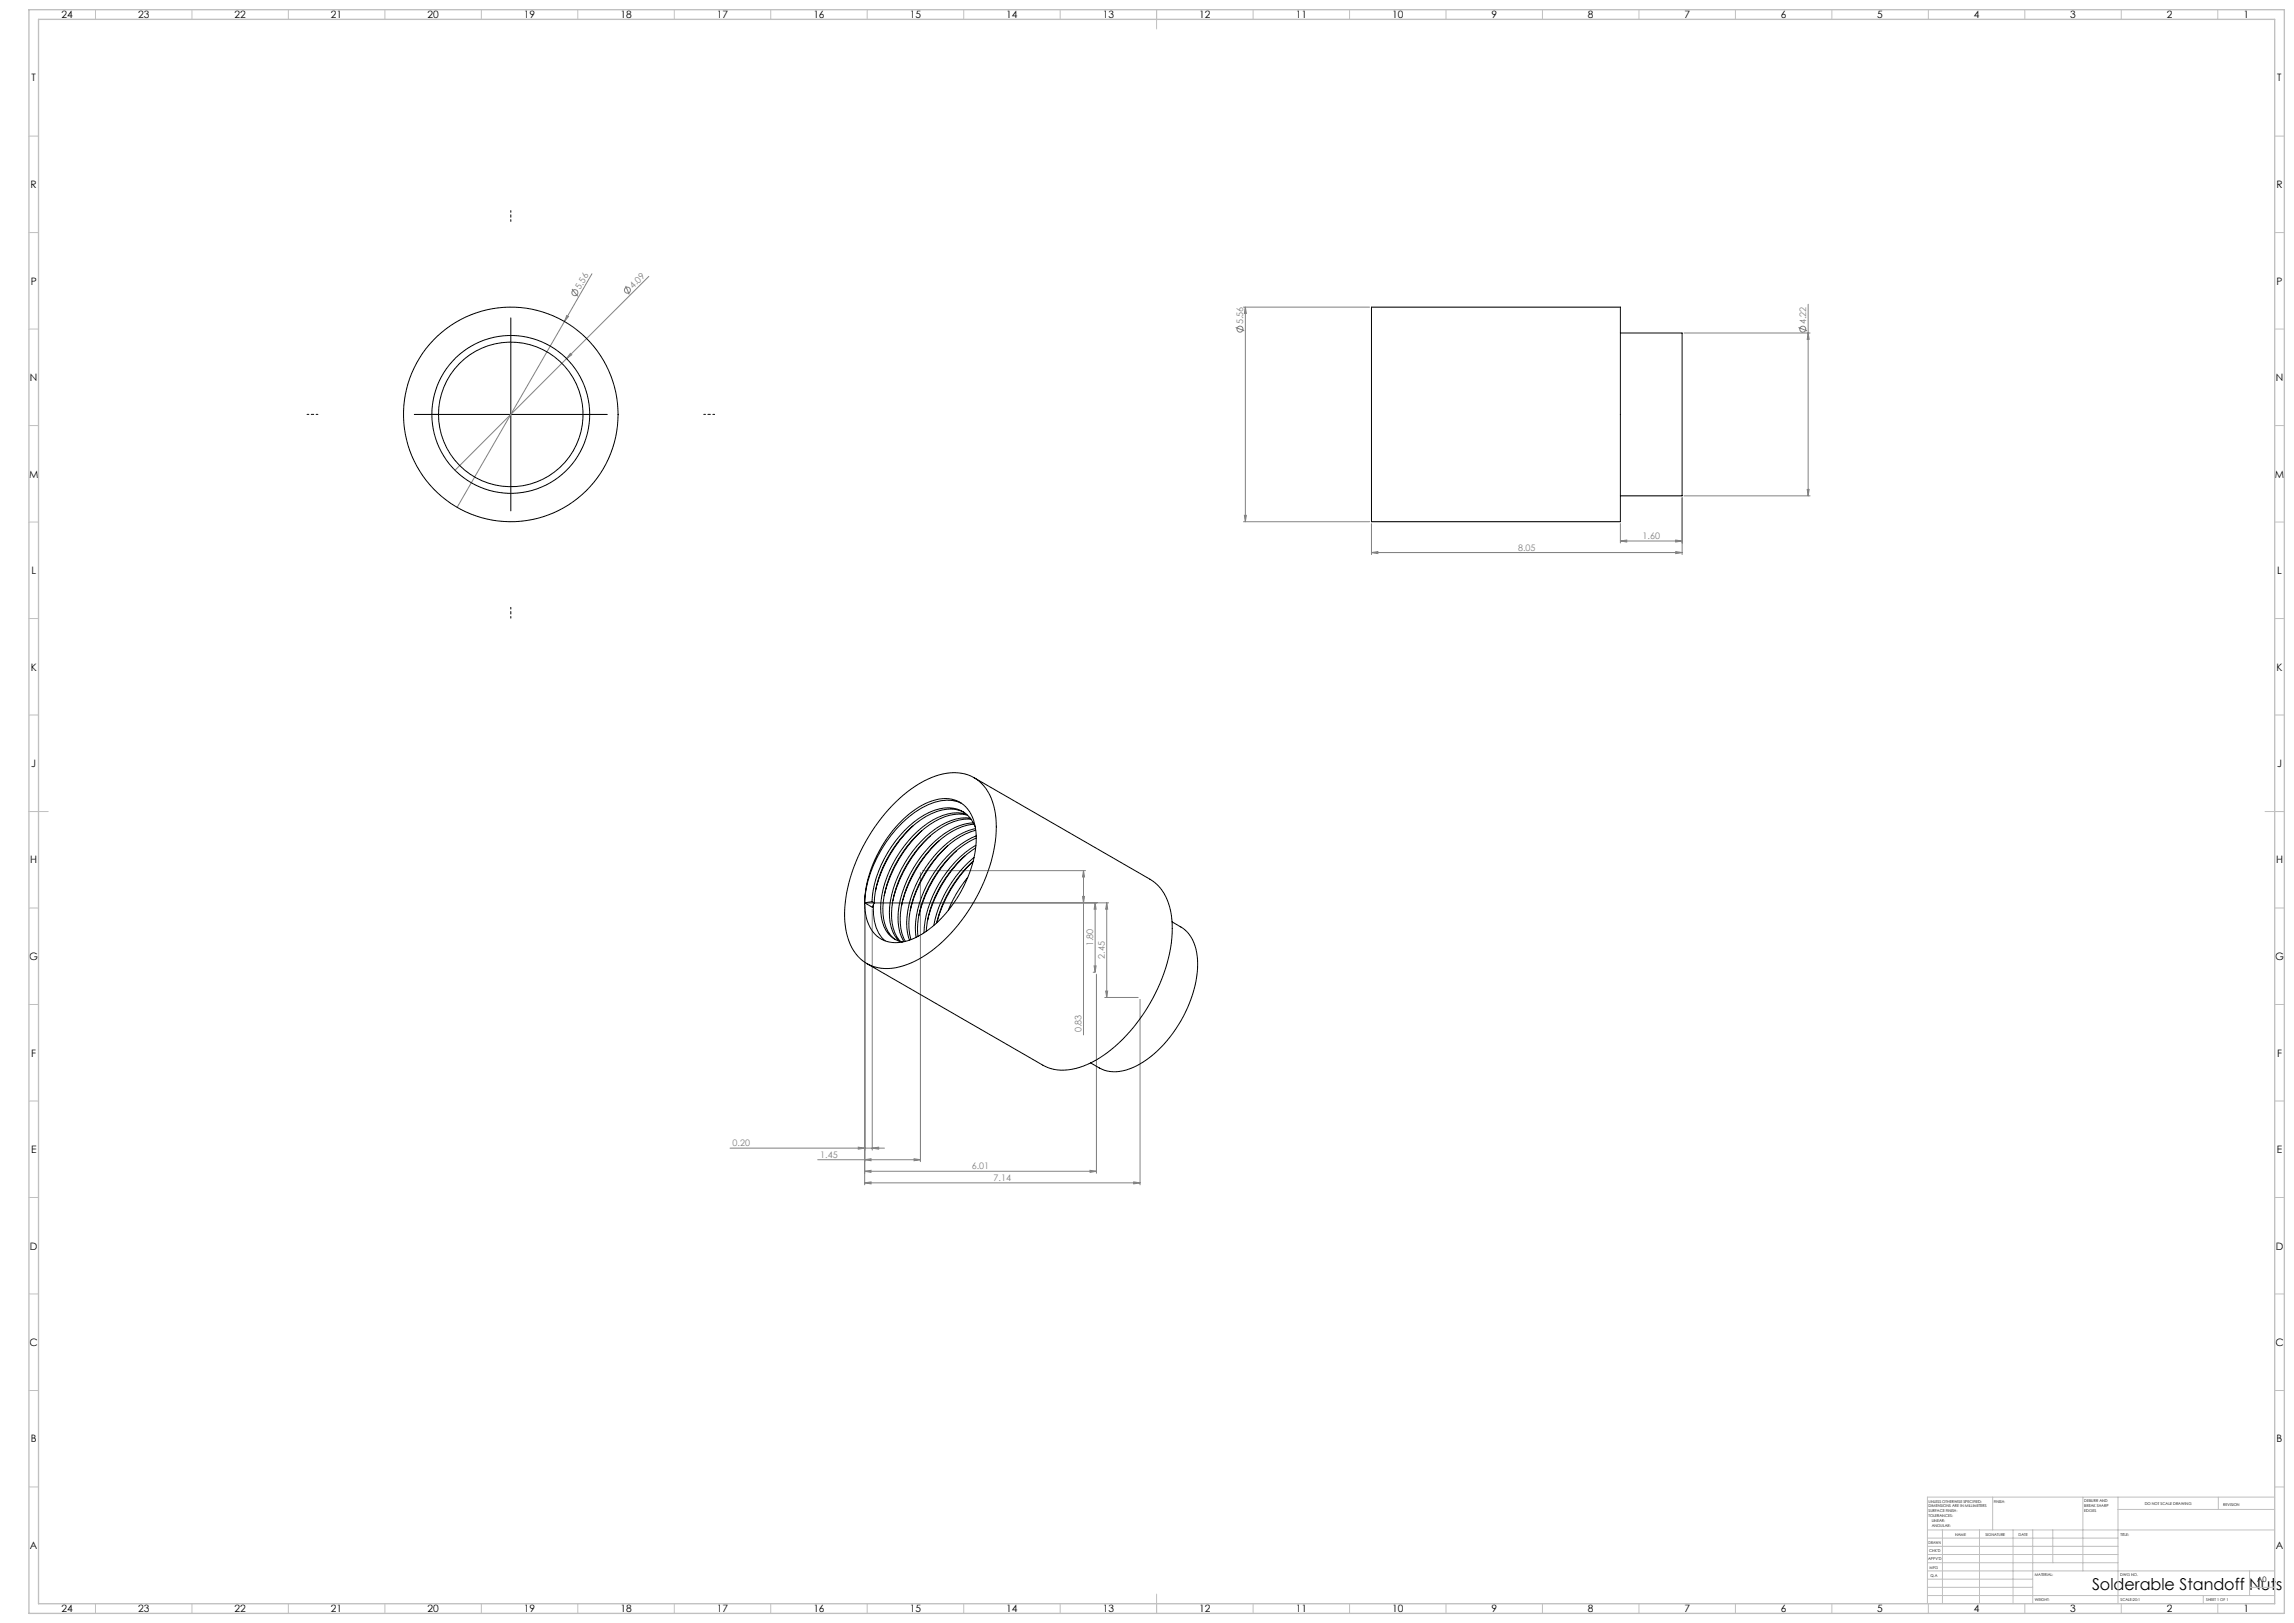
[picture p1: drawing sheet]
<svg xmlns="http://www.w3.org/2000/svg" width="1189mm" height="841mm" viewBox="0 0 1189 841" stroke-linecap="round" stroke-linejoin="round" font-family="sans-serif">
<defs><g id="words">
<text font-size="8.5" x="1084" y="824">Solderable Standoff Nuts</text>
<g font-size="5.3">
<text x="32" y="10">24</text>
<text x="72" y="10">23</text>
<text x="122" y="10">22</text>
<text x="172" y="10">21</text>
<text x="222" y="10">20</text>
<text x="272" y="10">19</text>
<text x="322" y="10">18</text>
<text x="372" y="10">17</text>
<text x="422" y="10">16</text>
<text x="472" y="10">15</text>
<text x="522" y="10">14</text>
<text x="572" y="10">13</text>
<text x="622" y="10">12</text>
<text x="672" y="10">11</text>
<text x="722" y="10">10</text>
<text x="773" y="10">9</text>
<text x="823" y="10">8</text>
<text x="873" y="10">7</text>
<text x="923" y="10">6</text>
<text x="973" y="10">5</text>
<text x="1023" y="10">4</text>
<text x="1073" y="10">3</text>
<text x="1123" y="10">2</text>
<text x="1163" y="10">1</text>
<text x="16" y="42">T</text>
<text x="1180" y="42">T</text>
<text x="16" y="97">R</text>
<text x="1180" y="97">R</text>
<text x="16" y="148">P</text>
<text x="1180" y="148">P</text>
<text x="16" y="198">N</text>
<text x="1180" y="198">N</text>
<text x="15" y="248">M</text>
<text x="1179" y="248">M</text>
<text x="16" y="298">L</text>
<text x="1180" y="298">L</text>
<text x="16" y="348">K</text>
<text x="1180" y="348">K</text>
<text x="16" y="397">J</text>
<text x="1180" y="397">J</text>
<text x="16" y="447">H</text>
<text x="1180" y="447">H</text>
<text x="15" y="498">G</text>
<text x="1179" y="498">G</text>
<text x="16" y="548">F</text>
<text x="1180" y="548">F</text>
<text x="16" y="598">E</text>
<text x="1180" y="598">E</text>
<text x="16" y="648">D</text>
<text x="1180" y="648">D</text>
<text x="15" y="698">C</text>
<text x="1179" y="698">C</text>
<text x="16" y="747">B</text>
<text x="1180" y="747">B</text>
<text x="16" y="803">A</text>
<text x="1180" y="803">A</text>
<text x="32" y="836">24</text>
<text x="72" y="836">23</text>
<text x="122" y="836">22</text>
<text x="172" y="836">21</text>
<text x="222" y="836">20</text>
<text x="272" y="836">19</text>
<text x="322" y="836">18</text>
<text x="372" y="836">17</text>
<text x="422" y="836">16</text>
<text x="472" y="836">15</text>
<text x="522" y="836">14</text>
<text x="572" y="836">13</text>
<text x="622" y="836">12</text>
<text x="672" y="836">11</text>
<text x="722" y="836">10</text>
<text x="773" y="836">9</text>
<text x="823" y="836">8</text>
<text x="873" y="836">7</text>
<text x="923" y="836">6</text>
<text x="973" y="836">5</text>
<text x="1023" y="836">4</text>
<text x="1073" y="836">3</text>
<text x="1123" y="836">2</text>
<text x="1163" y="836">1</text>
</g>
<g font-size="4.7" fill="#808080">
<text x="328" y="150" transform="rotate(-45 328 150)">4.09</text>
<text x="301" y="150" transform="rotate(-60 301 150)">5.56</text>
<text x="644" y="168" transform="rotate(-90 644 168)">5.56</text>
<text x="936" y="168" transform="rotate(-90 936 168)">4.22</text>
<text x="851" y="279">1.60</text>
<text x="787" y="285">8.05</text>
<text x="567" y="490" transform="rotate(-90 567 490)">1.80</text>
<text x="573" y="497" transform="rotate(-90 573 497)">2.45</text>
<text x="561" y="535" transform="rotate(-90 561 535)">0.83</text>
<text x="380" y="594">0.20</text>
<text x="425" y="600">1.45</text>
<text x="504" y="606">6.01</text>
<text x="515" y="612">7.14</text>
</g>
<text font-size="3.9" x="1170" y="820">A0</text>
<g font-size="2">
<text x="1000" y="779">UNLESS OTHERWISE SPECIFIED:</text>
<text x="1033" y="779">FINISH:</text>
<text x="1080" y="778">DEBURR AND</text>
<text x="1112" y="780">DO NOT SCALE DRAWING</text>
<text x="1000" y="781">DIMENSIONS ARE IN MILLIMETERS</text>
<text x="1000" y="784">SURFACE FINISH:</text>
<text x="1080" y="781">BREAK SHARP</text>
<text x="1080" y="783">EDGES</text>
<text x="1152" y="780">REVISION</text>
<text x="1000" y="786">TOLERANCES:</text>
<text x="1001" y="789">LINEAR:</text>
<text x="1001" y="791">ANGULAR:</text>
<text x="1013" y="796">NAME</text>
<text x="1029" y="796">SIGNATURE</text>
<text x="1046" y="796">DATE</text>
<text x="1099" y="796">TITLE:</text>
<text x="1000" y="800">DRAWN</text>
<text x="999" y="808">APPV'D</text>
<text x="1000" y="804">CHK'D</text>
<text x="1000" y="813">MFG</text>
<text x="1001" y="817">Q.A</text>
<text x="1055" y="817">MATERIAL:</text>
<text x="1099" y="817">DWG NO.</text>
<text x="1055" y="830">WEIGHT:</text>
<text x="1099" y="830">SCALE:20:1</text>
<text x="1143" y="830">SHEET 1 OF 1</text>
</g>
</g></defs>
<g fill="none" stroke="#808080" stroke-width=".52">
<path d="M296 150l3 4M307 142l-14 25M324 148l2 5M336 143l-100 101M644 159h66M645 159v111M645 159l1 3h-1zM937 158v99M293 167l-56 96M294 163l1 1-2 3zM640 170l5 1M873 173h65"/>
<path d="M932 170l5 1M937 173l1 3h-1zM296 183v1l-2 2zM872 258v29M873 257h65M937 254h1l-1 3zM644 270h66M645 267h1l-1 3zM711 271v16M840 271v10M869 280h3l-3 1zM711 286h3v1z"/>
<path d="M711 286h161M840 280h3v1zM840 280h32M869 286h3l-3 1zM477 452v150M478 451h85M562 451v85M562 451v3h-1zM448 469v145M449 468h126M452 471v125M561 465h1v3z"/>
<path d="M568 468v36M568 468v3h-1zM574 468v49M574 468v3h-1zM567 504h.1M567 500h1v4zM568 505v103M573 517h17M573 514h1v3zM591 518v96M378 595h80M445 594l3 1h-3z"/>
<path d="M452 595l3-1v1zM424 601h53M448 601l3-1v1zM448 607l3-1v1zM448 613l3-1v1zM448 607h120M448 613h143M474 600l3 1h-3zM565 606l3 1h-3zM588 612l3 1h-3z"/>
<circle cx="298" cy="152" r="1.6"/>
<circle cx="325" cy="150" r="1.6"/>
<circle cx="643" cy="171" r="1.6"/>
<circle cx="934" cy="171" r="1.6"/>
</g>
<path d="M265 115v-6M165 215h-6M365 215h5M265 315v5" fill="none" stroke="#000" stroke-width=".52" stroke-dasharray="15.2 1.3 1.3 1.3" stroke-dashoffset="14.3"/>
<path d="M265 165v100M215 215h100" fill="none" stroke="#000" stroke-width=".52"/>
<g fill="none" stroke="#c0c0c0" stroke-width=".52">
<path d="M49 5v5M99 5v5M149 5v5M199 5v5M249 5v5M299 5v5M349 5v5M399 5v5M449 5v5M499 5v5M549 5v5M599 5v10"/>
<path d="M649 5v5M699 5v5M749 5v5M799 5v5M849 5v5M899 5v5M949 5v5M999 5v5M1049 5v5M1099 5v5M1149 5v5M15 71h5"/>
<path d="M1179 71h5M15 121h5M1179 121h5M15 171h5M1179 171h5M15 221h5M1179 221h5M15 271h5M1179 271h5M15 321h5M1179 321h5M15 371h5"/>
<path d="M1179 371h5M15 421h10M1174 421h10M15 471h5M1179 471h5M15 521h5M1179 521h5M15 571h5M1179 571h5M15 621h5M1179 621h5M15 671h5"/>
<path d="M1179 671h5M15 721h5M1179 721h5M15 771h5M1033 776v17M1080 776v38M1098 776v55M1150 776v6M1179 771h5M1179 776h-180v55M999 793h180M999 797h99"/>
<path d="M1007 793v38M1026 793v38M1043 793v38M1054 793v38M1064 793v17M1098 782h81M999 810h99M999 806h99M999 801h99M999 818h55M999 814h180M1166 814v13"/>
<path d="M49 831v5M99 831v5M149 831v5M199 831v5M249 831v5M299 831v5M349 831v5M399 831v5M449 831v5M499 831v5M549 831v5M599 826v10"/>
<path d="M649 831v5M699 831v5M749 831v5M799 831v5M849 831v5M899 831v5M949 831v5M999 827h180M999 823h55M999 831v5M1049 831v5M1099 831v5"/>
<path d="M1142 827v4M1149 831v5M1166 823h13"/>
</g>
<path d="M15 5h1169v831h-1169zM20 10h1159v821h-1159z" fill="none" stroke="#c0c0c0" stroke-width=".7"/>
<g fill="#808080">
<path d="M296 183v1l-2 2z"/>
<path d="M294 163l1 1-2 3z"/>
<path d="M869 280h3l-3 1zM840 280h3v1zM869 286h3l-3 1zM711 286h3v1z"/>
<path d="M445 594l3 1h-3zM452 595l3-1v1zM448 601l3-1v1zM474 600l3 1h-3zM448 607l3-1v1zM565 606l3 1h-3zM448 613l3-1v1zM588 612l3 1h-3z"/>
<path d="M561 465h1v3zM562 451v3h-1z"/>
<path d="M937 173l1 3h-1zM937 254h1l-1 3zM645 159l1 3h-1zM645 267h1l-1 3zM568 468v3h-1zM567 500h1v4zM574 468v3h-1zM573 514h1v3z"/>
</g>
<g fill="none" stroke="#000" stroke-width=".52">
<path d="M711 159h129v111h-129zM840 173h32v84h-32M224 215h3M462 417a47 47 0 0 1 34-17 21 21 0 0 1 20 19 75 75 0 0 1-14 53 64 64 0 0 1-38 29 21 21 0 0 1-25-17 73 73 0 0 1 13-53l5-7zM498 416a24 24 0 0 0-24 5 65 65 0 0 0-26 47M505 403l91 53a27 27 0 0 1 12 25 86 86 0 0 1-42 70 26 26 0 0 1-26 1l-91-53M467 425a32 32 0 0 1 26-11 17 17 0 0 1 13 16 61 61 0 0 1-33 57 16 16 0 0 1-25-15 62 62 0 0 1 19-47zM473 428a67 67 0 0 0-19 34M478 431a67 67 0 0 0-20 33M482 433a67 67 0 0 0-19 34M487 436a68 68 0 0 0-20 33M491 438a67 67 0 0 0-19 34"/>
<path d="M500 421a21 21 0 0 0-23 4 60 60 0 0 0-24 43M501 422a25 25 0 0 0-23 7 58 58 0 0 0-21 44 14 14 0 0 0 11 15M501 422a28 28 0 0 0-24 9 58 58 0 0 0-19 42v3a15 15 0 0 0 6 11M503 424a29 29 0 0 0-23 10 58 58 0 0 0-19 41v3a17 17 0 0 0 5 10M503 425a32 32 0 0 0-24 12 55 55 0 0 0-17 42 17 17 0 0 0 5 9M504 426a41 41 0 0 0-29 21 47 47 0 0 0-9 36l3 5M505 427a41 41 0 0 0-28 20 48 48 0 0 0-9 37l1 4M505 428a15 15 0 0 0-21-8 57 57 0 0 0-32 47M506 429a50 50 0 0 0-31 30 39 39 0 0 0-4 28M506 439a59 59 0 0 0-26 44M506 430a51 51 0 0 0-32 33 38 38 0 0 0-2 24M506 438a58 58 0 0 0-27 45"/>
<path d="M506 433a56 56 0 0 0-31 50v3M506 434a57 57 0 0 0-30 50v1M496 441a68 68 0 0 0-20 33M500 443a67 67 0 0 0-19 34M502 455l-6 8-5 9M505 444a62 62 0 0 0-21 36M448 468l4 2 1-2M452 467l-4 1M452 467l1 1M453 469a23 23 0 0 0 6 18M486 478a68 68 0 0 1 18-32 62 62 0 0 0-18 32M607 478l5 2a21 21 0 0 1 9 20 65 65 0 0 1-34 53 19 19 0 0 1-17 0l-5-2"/>
<circle cx="265" cy="215" r="41"/>
<circle cx="265" cy="215" r="56"/>
<circle cx="265" cy="215" r="37"/>
</g>
<use href="#words"/>
</svg>
